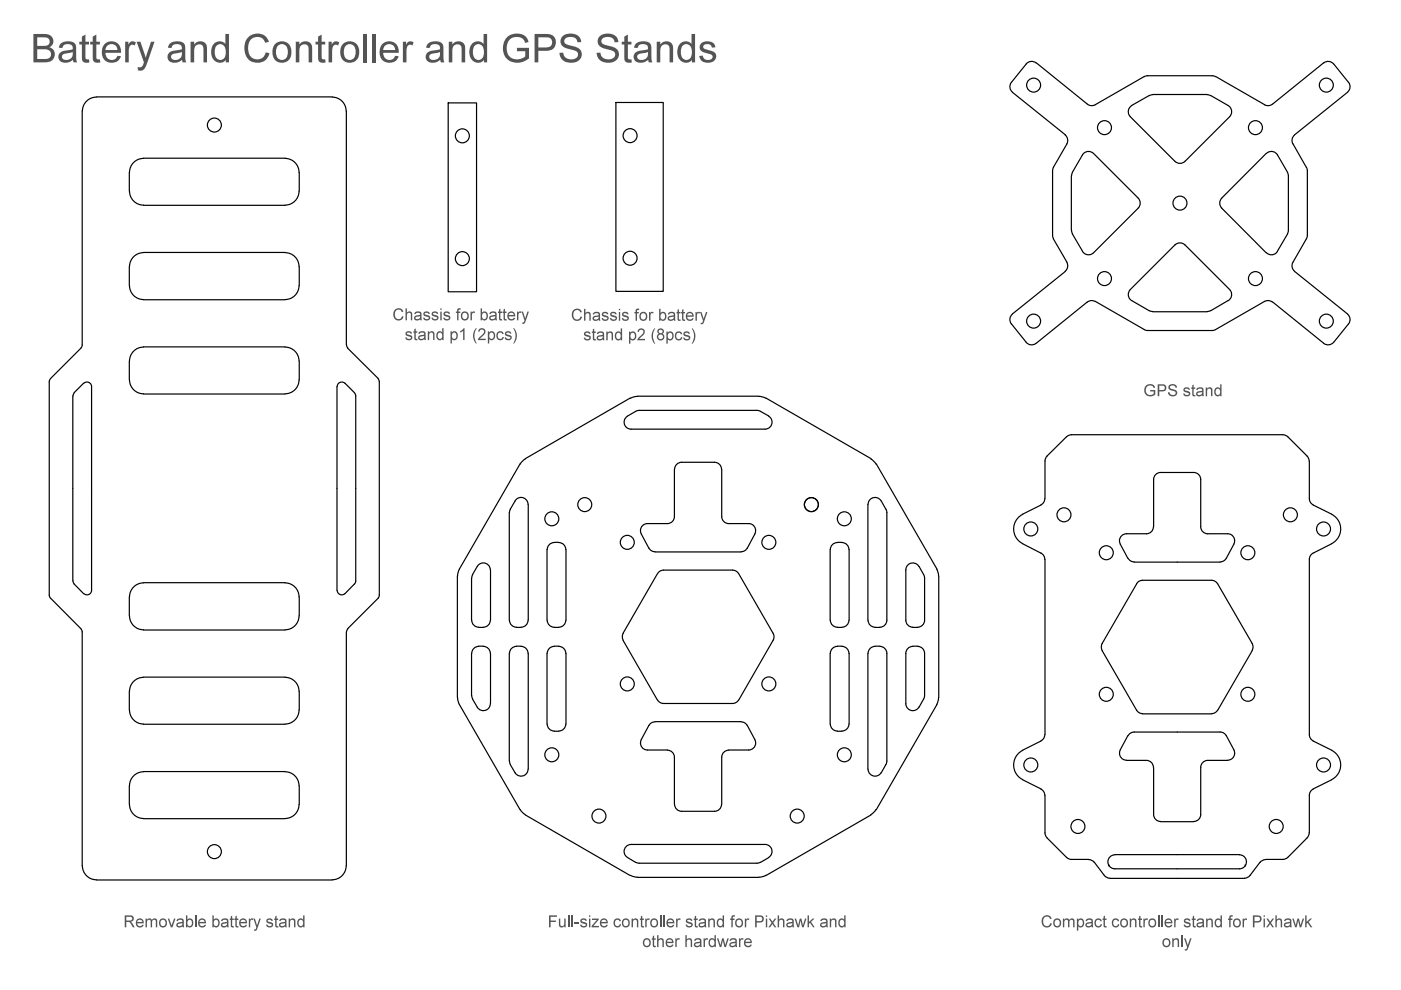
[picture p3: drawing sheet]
<svg xmlns="http://www.w3.org/2000/svg" width="297mm" height="210mm" viewBox="0 0 297 210" stroke-linecap="round" stroke-linejoin="round" font-family="sans-serif">
<g fill="none" stroke="#000" stroke-width=".25">
<path d="M219.7 13.3a1.48 1.48 0 0 0-2.1 .3l-3.2 3.9a1.47 1.47 0 0 0 .3 2l11.2 9.1M219.7 13.3l10.8 8.8M242.6 16.3l.7-.2h13.7l.7 .2M242.6 16.2l-10.4 6a1.48 1.48 0 0 1-1.7-.1M257.8 16.2l10.3 6M280.7 13.3l-10.9 8.8M280.7 13.3a1.48 1.48 0 0 1 2 .3M282.8 13.6l3.1 3.9a1.48 1.48 0 0 1-.2 2l-11.2 9.1M17.4 23.6v49.5l-.3 .7-6.4 6.4M17.5 23.6a2.96 2.96 0 0 1 2.9-3l50-.1a3 3 0 0 1 3 3.1v49.5M27.4 36.5v4M30.4 33.6a2.96 2.96 0 0 0-2.9 2.9"/>
<path d="M30.4 33.5h30M60.4 33.6a2.96 2.96 0 0 1 3 2.9M63.4 36.5v4M95 21.8h6v40.1h-6zM130.6 21.7h10v40.1h-10zM223.4 35.5l-.2 .7v13.9l3 5.5M225.8 28.6a1.48 1.48 0 0 1 .4 1.9M226.2 30.5l-2.9 5M227.1 37.3v11.5M227.4 36.6l-.2 .7M229.5 32.8l.1-.1a1.48 1.48 0 0 1 2.2-.2l9.5 9.5a1.51 1.51 0 0 1 0 2.1l-9.6 9.6a1.48 1.48 0 0 1-2.2-.4l-2.1-3.7M229.5 32.8l-2.1 3.7"/>
<path d="M239.6 24.7l9.5 9.5M240 22.4a1.48 1.48 0 0 0-.4 2.3M243.7 20.2l-3.8 2.2M244.4 20h11.5M244.4 20.1l-.7 .2M249.1 34.2a1.48 1.48 0 0 0 2.1 0M255.9 20.1l.8 .2M256.7 20.2l3.7 2.2M260.4 22.4l.2 .1a1.48 1.48 0 0 1 .1 2.2M260.7 24.7l-9.5 9.5M268.5 32.5l-9.5 9.5a1.48 1.48 0 0 0 0 2.1l9.5 9.5M268.5 32.5l.2-.1a1.48 1.48 0 0 1 2.1 .4"/>
<path d="M269.8 22.1a1.48 1.48 0 0 1-1.7 .1M270.8 32.8l2.3 4.3 .1 11.7-.2 .8M274.1 30.5l2.9 5M274.5 28.6a1.48 1.48 0 0 0-.4 1.9M277 35.5l.2 .7v13.7l-.2 .7M27.4 56.5v4.1M30.4 53.6a2.96 2.96 0 0 0-2.9 2.9M30.4 53.5h30M60.4 53.6a2.96 2.96 0 0 1 3 2.9M63.4 40.5a2.96 2.96 0 0 1-3 3h-30a3 3 0 0 1-2.9-3M63.4 56.5v4.1M225.9 57.5l-11.2 9.1a1.48 1.48 0 0 0-.3 2.1l3.2 3.9a1.47 1.47 0 0 0 2.1 .2"/>
<path d="M226.2 55.6a1.48 1.48 0 0 1-.4 1.9M227.2 48.8l.2 .8M249.1 51.9l-9.5 9.5M249.1 51.9a1.48 1.48 0 0 1 2.1 0M251.2 51.9l9.5 9.5M273 49.6l-2.3 3.9a1.48 1.48 0 0 1-2.2 .1M274.5 57.5l11.2 9.1a1.48 1.48 0 0 1 .2 2.1l-3.1 3.9M277 50.6l-2.9 5a1.48 1.48 0 0 0 .4 1.9M27.4 76.6v3.9M27.5 60.6a2.96 2.96 0 0 0 2.9 2.9M30.4 63.6h30M63.4 76.6a3 3 0 0 0-3-3.1l-30 .1a2.96 2.96 0 0 0-2.9 3"/>
<path d="M63.4 60.6a2.96 2.96 0 0 1-3 2.9M63.4 76.6v3.9M73.5 73.1l.3 .7M73.7 73.8l6.4 6.5 .3 .7v45.2l-.3 .7-6.4 6.4M232.2 63.9a1.48 1.48 0 0 0-1.7 .2l-10.8 8.7M232.2 63.9l10.9 6.2h13.9l.7-.2M239.6 61.4a1.48 1.48 0 0 0 .4 2.3M239.9 63.7l3.8 2.2M243.7 65.9l.7 .2M244.4 66.1h11.5M256.7 65.9l-.8 .2M260.4 63.7l-3.7 2.2"/>
<path d="M260.7 61.4l.1 .2a1.48 1.48 0 0 1-.4 2.1M268.1 63.9a1.48 1.48 0 0 1 1.7 .2l10.9 8.7a1.47 1.47 0 0 0 2-.2M268.1 63.9l-10.3 6M10.7 80.3l-.3 .7v45.2l.3 .7M15.4 84v39.2M15.8 83.3l-.3 .7M17.7 81.3l-2 1.9M17.8 81.3a.97 .97 0 0 1 1-.2 .97 .97 0 0 1 .6 .9v43.2a.97 .97 0 0 1-.6 .9 .97 .97 0 0 1-1-.3M27.5 80.5a2.96 2.96 0 0 0 2.9 3M30.4 83.5h30M63.4 80.5a2.96 2.96 0 0 1-3 3M71.4 82v43.2"/>
<path d="M73.1 81.3l2 1.9M73.1 81.3a.97 .97 0 0 0-1-.2 .97 .97 0 0 0-.6 .9M75.1 83.3l.3 .7v39.2l-.3 .7M110.3 98.4l-12.9 22.3M111.4 97.3l-1.1 1.1M133.1 88.2a1.48 1.48 0 0 0-.7 1.7 1.48 1.48 0 0 0 1.4 1.1h28.4a1.48 1.48 0 0 0 1.4-1.1 1.48 1.48 0 0 0-.7-1.7M133.6 84.4l-22.2 12.9M134.8 87.2l-1.7 1M134.8 87.2l.7-.2h25l.7 .2M135.2 84l-1.5 .4M135.2 84h25.7M153 99.5a1.48 1.48 0 0 0-1.5-1.5h-7a1.57 1.57 0 0 0-1.5 1.5v10a1.48 1.48 0 0 1-1.5 1.5h-4.2a1.48 1.48 0 0 0-1.3 2.2l1.6 3"/>
<path d="M153 99.5v10a1.48 1.48 0 0 0 1.5 1.5h4.2a1.48 1.48 0 0 1 1.3 2.2M160.9 84l1.5 .4M161.2 87.2l1.8 1M162.4 84.4l22.3 12.9M184.6 97.3l1.1 1.1M185.8 98.4l12.9 22.3M222 96.7l4.1-4.1 .5-.3 .6-.1h44.8l.5 .1 .5 .3 4.1 4.1M222 96.7l-.3 .5-.1 .6v7.9M277.1 96.7l.5 1.1v7.9a1.48 1.48 0 0 0 .8 1.3l3.9 2a3.5 3.5 0 0 1 0 6.3l-3.9 2M108 108.7v22.8M108.2 107.9l-.2 .8M112 106.9a1.48 1.48 0 0 0-1.1-1.4 1.48 1.48 0 0 0-1.7 .7l-1 1.8"/>
<path d="M112 106.9v24.6M116 116.5v15M117.5 115a1.48 1.48 0 0 0-1.5 1.5M117.5 115h1M118.5 115a1.48 1.48 0 0 1 1.5 1.5M120 116.5v15M137.6 116.2a1.48 1.48 0 0 0 1.3 .8M138.9 117h18.2M158.4 116.2a1.48 1.48 0 0 1-1.3 .8M160 113.2l-1.6 3M177.5 115a1.48 1.48 0 0 0-1.4 1.5l-.1 15a1.57 1.57 0 0 0 1.5 1.5M177.5 115h1"/>
<path d="M178.5 115a1.55 1.55 0 0 1 1.5 1.5v15a1.48 1.48 0 0 1-1.5 1.5M187.8 108l-1-1.8a1.51 1.51 0 0 0-1.7-.7 1.51 1.51 0 0 0-1.1 1.4l.1 24.6a1.48 1.48 0 0 0 1.4 1.5M187.8 107.9l.2 .8v22.8a1.48 1.48 0 0 1-1.5 1.5M220.7 117.3a1.48 1.48 0 0 1 .8 1.3M221.5 105.7a1.48 1.48 0 0 1-.8 1.3l-3.9 2a3.5 3.5 0 0 0-1.9 3.1 3.5 3.5 0 0 0 1.9 3.2l3.9 2M221.6 118.6v37.2M237.5 115.4l1.6 3M239.2 118.4a1.48 1.48 0 0 0 1.3 .7M240.5 119.2h18.2M261.6 115.4a1.48 1.48 0 0 0-1.3-2.2h-4.2a1.48 1.48 0 0 1-1.5-1.5v-10a1.48 1.48 0 0 0-1.5-1.5h-7a1.48 1.48 0 0 0-1.5 1.5v10a1.57 1.57 0 0 1-1.5 1.5h-4.3a1.48 1.48 0 0 0-1.3 2.2M261.6 115.4l-1.6 3a1.48 1.48 0 0 1-1.3 .7M278.4 117.3a1.48 1.48 0 0 0-.8 1.3v37.2a1.6 1.6 0 0 0 .8 1.3l3.9 2a3.5 3.5 0 0 1 2 3.1 3.5 3.5 0 0 1-2 3.1l-3.9 2a1.48 1.48 0 0 0-.8 1.3v8l-.1 .6-.4 .4"/>
<path d="M10.7 126.8l6.4 6.5M15.5 123.2l.3 .7M15.7 123.8l2 2.1M17.1 133.3l.3 .7v49.6M27.4 126.5v4.1M27.5 130.6a2.96 2.96 0 0 0 2.9 2.9M30.4 123.6a2.96 2.96 0 0 0-2.9 2.9M30.4 133.6h30M30.4 123.5h30M60.4 123.6a2.96 2.96 0 0 1 3 2.9M63.4 130.6a2.96 2.96 0 0 1-3 2.9M63.4 126.5v4.1"/>
<path d="M71.5 125.2a.97 .97 0 0 0 .6 .9 .97 .97 0 0 0 1-.3M73.4 134v49.6a2.96 2.96 0 0 1-3 2.9M73.8 133.3l-.3 .7M75.1 123.8l-2 2.1M97 122.1v25.8M97.4 120.7l-.4 1.4M100 122.6v8.9M100 138.5v9M100 131.5a1.48 1.48 0 0 0 1.5 1.5M100.2 121.8l-.2 .8M101.2 120.1a1.48 1.48 0 0 1 1.7-.7 1.48 1.48 0 0 1 1.1 1.4M101.2 120.1l-1 1.7"/>
<path d="M101.5 137a1.48 1.48 0 0 0-1.5 1.5M101.5 137h1M101.5 133h1M102.5 137a1.48 1.48 0 0 1 1.5 1.5M104 131.5a1.48 1.48 0 0 1-1.5 1.5M104 120.8v10.7M104 138.5v10.7M108 138.5v22.8M108 131.5a1.48 1.48 0 0 0 1.5 1.5M109.5 137a1.48 1.48 0 0 0-1.5 1.5M109.5 137h1M109.5 133h1"/>
<path d="M110.5 137a1.48 1.48 0 0 1 1.5 1.5M112 131.5a1.48 1.48 0 0 1-1.5 1.5M112 138.5v24.6M116 138.5v15M116 131.5a1.48 1.48 0 0 0 1.5 1.5M117.5 137a1.48 1.48 0 0 0-1.5 1.5M117.5 137h1M117.5 133h1M118.5 137a1.48 1.48 0 0 1 1.5 1.5M120 131.5a1.48 1.48 0 0 1-1.5 1.5M120 138.5v15M132.1 135.8l7.3 12.6a1.48 1.48 0 0 0 1.3 .8h14.6a1.48 1.48 0 0 0 1.3-.8"/>
<path d="M132.1 134.3a1.48 1.48 0 0 0 0 1.5M139.4 121.6l-7.3 12.7M139.4 121.6a1.48 1.48 0 0 1 1.3-.7h14.6a1.48 1.48 0 0 1 1.3 .7M156.6 121.6l7.3 12.7a1.48 1.48 0 0 1 0 1.5M163.9 135.8l-7.3 12.6M177.5 137a1.57 1.57 0 0 0-1.5 1.5l.1 15a1.48 1.48 0 0 0 1.4 1.5M177.5 137h1M177.5 133h1M178.5 137a1.55 1.55 0 0 1 1.5 1.5v15a1.48 1.48 0 0 1-1.5 1.5M185.5 137a1.57 1.57 0 0 0-1.5 1.5l.1 24.6a1.48 1.48 0 0 0 1 1.4 1.48 1.48 0 0 0 1.7-.7l1-1.7M185.5 137h1M185.5 133h1"/>
<path d="M186.5 137a1.48 1.48 0 0 1 1.5 1.5v22.8l-.2 .8M193.5 137a1.48 1.48 0 0 0-1.4 1.5v10.7a1.48 1.48 0 0 0 1.1 1.4 1.48 1.48 0 0 0 1.6-.7M193.5 137h1M193.5 133h1M194.5 137a1.48 1.48 0 0 1 1.5 1.5v9l-.2 .7M194.8 120.1a1.48 1.48 0 0 0-1.6-.7 1.48 1.48 0 0 0-1.1 1.4v10.7a1.48 1.48 0 0 0 1.4 1.5M194.8 120.1l1 1.7M195.8 121.8l.2 .8v8.9a1.48 1.48 0 0 1-1.5 1.5M198.6 120.7l.4 1.4M199 122.1v25.8M233.7 137.9l7.3 12.7M233.7 136.4a1.48 1.48 0 0 0 0 1.5"/>
<path d="M241 123.8a1.48 1.48 0 0 1 1.3-.8h14.6a1.48 1.48 0 0 1 1.2 .8M241 123.8l-7.3 12.7M258.2 123.8l7.3 12.7M265.5 136.4a1.48 1.48 0 0 1 0 1.5M265.5 137.9l-7.3 12.7M27.4 146.6v4M27.5 150.6a2.96 2.96 0 0 0 2.9 2.9M27.5 146.6a3 3 0 0 1 2.9-3h30a2.96 2.96 0 0 1 3 3M30.4 153.6h30M63.4 150.6a2.96 2.96 0 0 1-3 2.9M63.4 146.6v4M97 147.9l.4 1.5"/>
<path d="M97.4 149.4l12.9 22.3M100 147.5l.2 .7M100.2 148.2l1 1.7a1.48 1.48 0 0 0 1.7 .7 1.48 1.48 0 0 0 1.1-1.4M116 153.5a1.48 1.48 0 0 0 1.5 1.5M117.5 155h1M120 153.5a1.48 1.48 0 0 1-1.5 1.5M137.6 153.8l-1.6 3a1.48 1.48 0 0 0 1.3 2.2h4.2M137.6 153.8a1.65 1.65 0 0 1 1.3-.8h18.2a1.65 1.65 0 0 1 1.3 .8l1.6 3M141.5 159.1a1.48 1.48 0 0 1 1.5 1.4v10a1.48 1.48 0 0 0 1.5 1.5h7a1.48 1.48 0 0 0 1.5-1.5M154.5 159.1a1.48 1.48 0 0 0-1.5 1.4v10M160 156.8a1.48 1.48 0 0 1-1.3 2.2h-4.2M177.5 155h1"/>
<path d="M195.8 148.2l-1 1.8M198.7 149.4l-12.9 22.3M199 147.9l-.4 1.5M221.5 155.8a1.6 1.6 0 0 1-.8 1.3l-3.9 2a3.5 3.5 0 0 0 0 6.2l3.9 2a1.48 1.48 0 0 1 .8 1.3M237.5 159a1.48 1.48 0 0 0 1.3 2.2M239.1 156l-1.6 3M239.2 156a1.48 1.48 0 0 1 1.3-.8h18.2a1.48 1.48 0 0 1 1.3 .8l1.6 3M241 150.6a1.48 1.48 0 0 0 1.3 .7M242.3 151.4h14.6M258.1 150.6a1.48 1.48 0 0 1-1.2 .7M261.6 159a1.48 1.48 0 0 1-1.3 2.2M27.4 166.6v4"/>
<path d="M27.5 170.6a2.96 2.96 0 0 0 2.9 2.9M30.4 163.6a2.96 2.96 0 0 0-2.9 3M30.4 173.6h30M30.4 163.6h30M60.4 163.6a2.96 2.96 0 0 1 3 3M63.4 170.6a2.96 2.96 0 0 1-3 2.9M63.4 166.6v4M108 161.3l.2 .8M108.2 162.1l1 1.7a1.48 1.48 0 0 0 1.7 .7 1.48 1.48 0 0 0 1.1-1.4M110.3 171.6l1.1 1.1M111.4 172.8l22.2 12.8M184.7 172.8l-22.3 12.8"/>
<path d="M185.7 171.6l-1.1 1.1M221.6 168.6v8l.2 .8 4.3 4.4 .5 .3 4.2 .1M238.8 161.2h4.3a1.55 1.55 0 0 1 1.5 1.5v10a1.48 1.48 0 0 0 1.5 1.5M246.1 174.2h7M260.3 161.2h-4.2a1.48 1.48 0 0 0-1.5 1.5v10a1.48 1.48 0 0 1-1.5 1.5M277.1 177.6l-4.6 4.5-4.2 .1M17.5 183.6a2.96 2.96 0 0 0 2.9 2.9M20.4 186.6h50M133.1 181.8l1.7 1.1M133.7 185.6l1.5 .4M134.8 182.8l.7 .2h25l.7-.2M135.2 186h25.7"/>
<path d="M162.4 185.6l-1.5 .4M162.9 181.8a1.48 1.48 0 0 0 .7-1.7 1.48 1.48 0 0 0-1.4-1.1h-28.4a1.48 1.48 0 0 0-1.4 1.1 1.48 1.48 0 0 0 .7 1.7M163 181.8l-1.8 1.1M230.8 182.3l.7 .1 .5 .5M232 182.8l2.4 3.1 .9 .3M235.1 183.6h.1M235.1 183.5a1.48 1.48 0 0 1 1.3-2.3h26.4a1.53 1.53 0 0 1 1.2 2.3M235.1 183.5a1.48 1.48 0 0 0 1.3 .7h26.4a1.48 1.48 0 0 0 1.2-.7M235.3 186.2h28.5M264 183.6h.1M267.2 182.8l-2.4 3.1-1 .3M268.3 182.3l-.6 .1-.5 .5"/>
<circle cx="219.1" cy="18" r="1.48"/>
<circle cx="281.2" cy="18" r="1.48"/>
<circle cx="45.5" cy="26.5" r="1.48"/>
<circle cx="98" cy="28.8" r="1.48"/>
<circle cx="133.6" cy="28.8" r="1.48"/>
<circle cx="234.2" cy="27.1" r="1.48"/>
<circle cx="266.2" cy="27.1" r="1.48"/>
<circle cx="98" cy="54.8" r="1.48"/>
<circle cx="133.6" cy="54.8" r="1.48"/>
<circle cx="234.2" cy="59.1" r="1.48"/>
<circle cx="250.2" cy="43.1" r="1.48"/>
<circle cx="266.2" cy="59.1" r="1.48"/>
<circle cx="219.1" cy="68.1" r="1.48"/>
<circle cx="281.2" cy="68.1" r="1.48"/>
<circle cx="117" cy="110" r="1.48"/>
<circle cx="124" cy="107" r="1.48"/>
<circle cx="133" cy="115" r="1.48"/>
<circle cx="163" cy="115" r="1.48"/>
<circle cx="172" cy="107" r="1.48"/>
<circle cx="179" cy="110" r="1.48"/>
<circle cx="218.6" cy="112.2" r="1.48"/>
<circle cx="225.6" cy="109.1" r="1.48"/>
<circle cx="234.6" cy="117.2" r="1.48"/>
<circle cx="264.6" cy="117.2" r="1.48"/>
<circle cx="273.6" cy="109.1" r="1.48"/>
<circle cx="280.6" cy="112.2" r="1.48"/>
<circle cx="133" cy="145" r="1.48"/>
<circle cx="163" cy="145" r="1.48"/>
<circle cx="234.6" cy="147.2" r="1.48"/>
<circle cx="264.6" cy="147.2" r="1.48"/>
<circle cx="117" cy="160" r="1.48"/>
<circle cx="127" cy="173" r="1.48"/>
<circle cx="169" cy="173" r="1.48"/>
<circle cx="179" cy="160" r="1.48"/>
<circle cx="218.6" cy="162.2" r="1.48"/>
<circle cx="228.5" cy="175.2" r="1.48"/>
<circle cx="270.6" cy="175.2" r="1.48"/>
<circle cx="280.6" cy="162.2" r="1.48"/>
<circle cx="45.5" cy="180.6" r="1.48"/>
</g>
<g fill="#545454">
<path d="M17.4 7.8l.7-.5v1.5h.8v.6h-.8v2.6a.52 .52 0 0 0 .2 .5 .52 .52 0 0 0 .6 .1l.1 .6a1.1 1.1 0 0 1-1.3-.1 1.1 1.1 0 0 1-.3-1.1v-2.6h-.6v-.6h.6z"/>
<path d="M19.7 7.8l.7-.5v1.5h.8v.6h-.8v2.6a.52 .52 0 0 0 .2 .5 .52 .52 0 0 0 .6 .1l.1 .6a1.1 1.1 0 0 1-1.3-.1 1.1 1.1 0 0 1-.3-1.1v-2.6h-.6v-.6h.6z"/>
<path d="M26.5 8.8h.7v.7a.99 .99 0 0 1 1.6-.5l-.2 .7a.82 .82 0 0 0-1 0 .82 .82 0 0 0-.3 .9v2.6h-.8z"/>
<path d="M29 8.8h.8l1.1 3.5 1.1-3.5h.8l-1.6 4.5a1.77 1.77 0 0 1-1.6 1.7l-.3-.1-.1-.7a.98 .98 0 0 0 1.3-1z"/>
<path d="M40.4 8.8h.8v.7a1.48 1.48 0 0 1 1.8-.7 1.48 1.48 0 0 1 .9 1.7v2.7h-.8v-2.6a.99 .99 0 0 0-.9-1.3 .99 .99 0 0 0-1 1.1v2.8h-.8z"/>
<path d="M52.6 7.9a2.62 2.62 0 0 1 4.4 1l-.8 .2a1.89 1.89 0 0 0-2.3-1.2 1.89 1.89 0 0 0-1.3 2.3 1.93 1.93 0 0 0 1.2 2.3 1.93 1.93 0 0 0 2.4-1.1l.1-.3 .8 .2a2.72 2.72 0 0 1-3.2 1.9 2.72 2.72 0 0 1-2.1-3l.2-1.3z"/>
<path d="M62.7 8.8h.8v.7a1.48 1.48 0 0 1 1.8-.7 1.48 1.48 0 0 1 .9 1.7v2.7h-.8v-2.6a.99 .99 0 0 0-.9-1.3 .99 .99 0 0 0-1 1.1v2.8h-.8z"/>
<path d="M67.4 7.8l.8-.5v1.5h.8v.6h-.8v2.6a.52 .52 0 0 0 .2 .5 .52 .52 0 0 0 .6 .1v.6a1.1 1.1 0 0 1-1.2-.1 1.1 1.1 0 0 1-.4-1.1v-2.6h-.5v-.6h.5z"/>
<path d="M69.7 8.8h.6v.7a.99 .99 0 0 1 1.6-.5l-.2 .7a.82 .82 0 0 0-1 0 .82 .82 0 0 0-.3 .9v2.6h-.7z"/>
<path d="M77.1 7.2h.7v6h-.7z"/>
<path d="M78.9 7.2h.8v6h-.8z"/>
<path d="M85.4 8.8h.7v.7a.99 .99 0 0 1 1.6-.5l-.3 .7a.82 .82 0 0 0-.9 0 .82 .82 0 0 0-.3 .9v2.6h-.8z"/>
<path d="M95.1 8.8h.8v.7a1.48 1.48 0 0 1 1.8-.7 1.48 1.48 0 0 1 .9 1.7v2.7h-.7v-2.6a.99 .99 0 0 0-.9-1.3 .99 .99 0 0 0-1.1 1.1v2.8h-.8z"/>
<path d="M107.4 7.9a2.72 2.72 0 0 1 4.7 1l-.8 .2a1.99 1.99 0 0 0-1.9-1.3 1.99 1.99 0 0 0-1.8 1.5 2.31 2.31 0 0 0 2 3.3l1-.2 .8-.4v-1.1h-1.8v-.8h2.6v2.3a3.4 3.4 0 0 1-5.2-.6 3.6 3.6 0 0 1 .4-3.9z"/>
<path d="M119.3 7.7a2.52 2.52 0 0 1 3.8 .7l.1 .5-.8 .1a1.54 1.54 0 0 0-1.2-1.2 1.54 1.54 0 0 0-1.5 .7l-.1 .4 .3 .4 .7 .3a3.4 3.4 0 0 1 2.6 1.3 1.96 1.96 0 0 1-2.4 2.4 2.1 2.1 0 0 1-2.2-2.1h.8a1.68 1.68 0 0 0 1.4 1.4 1.68 1.68 0 0 0 1.7-.9 1.13 1.13 0 0 0-1.3-1.2 2.35 2.35 0 0 1-2.4-1.7l.1-.6z"/>
<path d="M127.2 7.7a2.52 2.52 0 0 1 3.8 .7l.1 .5-.8 .1a1.54 1.54 0 0 0-1.2-1.2 1.54 1.54 0 0 0-1.6 .7v.4l.2 .4 .8 .3a3.4 3.4 0 0 1 2.6 1.3 1.96 1.96 0 0 1-2.5 2.4 2.1 2.1 0 0 1-2.1-2.1h.8a1.68 1.68 0 0 0 1.3 1.4 1.68 1.68 0 0 0 1.8-.9 1.13 1.13 0 0 0-1.3-1.2 2.35 2.35 0 0 1-2.4-1.7l.1-.6z"/>
<path d="M132.4 7.8l.7-.5v1.5h.8v.6h-.8v2.6a.52 .52 0 0 0 .2 .5 .52 .52 0 0 0 .6 .1l.1 .6a1.1 1.1 0 0 1-1.3-.1 1.1 1.1 0 0 1-.3-1.1v-2.6h-.6v-.6h.6z"/>
<path d="M139.2 8.8h.8v.7a1.48 1.48 0 0 1 1.8-.7 1.48 1.48 0 0 1 .9 1.7v2.7h-.7v-2.6a.99 .99 0 0 0-.9-1.3 .99 .99 0 0 0-1.1 1.1v2.8h-.8z"/>
<path d="M148.7 9.2a2.07 2.07 0 0 1 2.8 .3l.2 .5-.8 .1a.98 .98 0 0 0-.8-.7 .98 .98 0 0 0-1 .5 1.33 1.33 0 0 0 1.3 .8 1.27 1.27 0 0 1 1.3 .7 1.27 1.27 0 0 1-.2 1.4 1.97 1.97 0 0 1-3.3-.9l.8-.1a1.09 1.09 0 0 0 1 .9 1.09 1.09 0 0 0 1.1-.7l-.1-.3-.5-.2a2.77 2.77 0 0 1-2.1-1.1l-.1-.6z"/>
<path d="M221.2 194.3a1.06 1.06 0 0 1 1.8 .5l-.4 .1a.8 .8 0 0 0-1-.5 .8 .8 0 0 0-.4 1.1 .75 .75 0 0 0 .6 .8 .75 .75 0 0 0 .9-.6l.3 .1a1.14 1.14 0 0 1-1.5 .8 1.14 1.14 0 0 1-.6-1.5z"/>
<path d="M225.4 194.8h.2v.2a.57 .57 0 0 1 .6-.3 .57 .57 0 0 1 .5 .4 .59 .59 0 0 1 .7-.4 .59 .59 0 0 1 .4 .6v1.3h-.3v-1.1a.41 .41 0 0 0-.4-.5 .41 .41 0 0 0-.4 .5v1.1h-.3v-1.2a.43 .43 0 0 0-.5-.4 .43 .43 0 0 0-.3 .7v.9h-.2z"/>
<path d="M232.3 194.9a.77 .77 0 0 1 1.3 .4h-.3a.55 .55 0 0 0-.8-.2 .55 .55 0 0 0-.1 .8 .5 .5 0 0 0 .4 .5 .5 .5 0 0 0 .5-.5l.3 .1a.85 .85 0 0 1-1.1 .6 .85 .85 0 0 1-.4-1.3z"/>
<path d="M234 194.3l.3-.2v.7h.3v.3h-.3v1v.2l.3 .1v.2a.46 .46 0 0 1-.5 0 .46 .46 0 0 1-.1-.5v-1h-.2v-.3h.2z"/>
<path d="M236 194.9a.77 .77 0 0 1 1.3 .4h-.3a.55 .55 0 0 0-.8-.2 .55 .55 0 0 0-.2 .8 .5 .5 0 0 0 .5 .5 .5 .5 0 0 0 .5-.5l.3 .1a.85 .85 0 0 1-1.1 .6 .85 .85 0 0 1-.4-1.3z"/>
<path d="M239.5 194.8h.3v.2a.61 .61 0 0 1 .8-.3 .61 .61 0 0 1 .4 .8v1.1h-.3v-1.1a.44 .44 0 0 0-.5-.5 .44 .44 0 0 0-.4 .6v1h-.3z"/>
<path d="M241.5 194.3l.3-.2v.7h.3v.3h-.3v1l.1 .2 .2 .1 .1 .2a.46 .46 0 0 1-.5 0 .46 .46 0 0 1-.2-.5v-1h-.2v-.3h.2z"/>
<path d="M242.4 194.8h.3v.2l.2-.2 .3-.1 .2 .1-.1 .3a.4 .4 0 0 0-.5 0 .4 .4 0 0 0-.1 .5v1h-.3z"/>
<path d="M7.1 7.2h2.2a1.53 1.53 0 0 1 1.9 .9 1.53 1.53 0 0 1-.7 1.9 1.64 1.64 0 0 1 1.1 1.9 1.64 1.64 0 0 1-1.9 1.3h-2.6zM7.9 7.9v1.8h1.3a.95 .95 0 0 0 1.3-.7 .95 .95 0 0 0-1-1.1zM7.9 10.4v2.1h1.5a1.06 1.06 0 0 0 1.4-.9 1.06 1.06 0 0 0-1.2-1.1z"/>
<path d="M13 9.2a2.26 2.26 0 0 1 3.1 .3l.1 3 .2 .7h-.8l-.1-.5a1.97 1.97 0 0 1-3-.1 1.44 1.44 0 0 1 1.6-1.9l.8-.1a.56 .56 0 0 0 .6-.5 .56 .56 0 0 0-.5-.6 1.19 1.19 0 0 0-1.8 .7l-.7-.1zM13.4 11.6a.75 .75 0 0 0-.1 .9 .75 .75 0 0 0 1 .2 1.32 1.32 0 0 0 1.1-1.7z"/>
<path d="M22.2 9.4a2.05 2.05 0 0 1 2.4-.4 2.05 2.05 0 0 1 1.1 2.2h-3.4a1.32 1.32 0 0 0 1 1.5 1.32 1.32 0 0 0 1.6-.9l.7 .1a2.14 2.14 0 0 1-2.8 1.2 2.14 2.14 0 0 1-1.1-2.8zM22.7 9.7l-.4 .9h2.6a1.27 1.27 0 0 0-.8-1.2 1.27 1.27 0 0 0-1.4 .3z"/>
<path d="M36.1 9.2a2.26 2.26 0 0 1 3.1 .3l.1 3 .2 .7h-.8l-.1-.5a1.97 1.97 0 0 1-3-.1 1.44 1.44 0 0 1 1.6-1.9l.8-.1a.56 .56 0 0 0 .6-.5 .56 .56 0 0 0-.5-.6 1.19 1.19 0 0 0-1.8 .7l-.7-.1zM36.5 11.6a.75 .75 0 0 0 0 .9 .75 .75 0 0 0 .9 .2 1.32 1.32 0 0 0 1.2-1.7z"/>
<path d="M45.4 9.2a1.63 1.63 0 0 1 2.4 .1v-2.1h.7v6h-.6v-.5a1.82 1.82 0 0 1-2.2 .3 1.82 1.82 0 0 1-.9-2l.2-1.1zM45.9 9.8a2.09 2.09 0 0 0 .5 2.9 1.28 1.28 0 0 0 1.5-1.6 1.28 1.28 0 0 0-.4-1.4 1.28 1.28 0 0 0-1.4-.2z"/>
<path d="M58.4 9.2a2.07 2.07 0 0 1 2.5-.1 2.07 2.07 0 0 1 .9 2.3 2.01 2.01 0 0 1-2.2 1.9 2.01 2.01 0 0 1-1.8-2.3l.1-.8zM58.9 9.8a1.81 1.81 0 0 0 .9 2.9 1.51 1.51 0 0 0 1.2-2.1 1.22 1.22 0 0 0-.8-1.2 1.22 1.22 0 0 0-1.3 .4z"/>
<path d="M72.8 9.2a2.07 2.07 0 0 1 2.5-.1 2.07 2.07 0 0 1 .8 2.3 2.01 2.01 0 0 1-2.1 1.9 2.01 2.01 0 0 1-1.9-2.3l.1-.8zM73.3 9.8a1.81 1.81 0 0 0 .9 2.9 1.51 1.51 0 0 0 1.2-2.1 1.22 1.22 0 0 0-.8-1.2 1.22 1.22 0 0 0-1.3 .4z"/>
<path d="M81.1 9.4a2.05 2.05 0 0 1 2.4-.4 2.05 2.05 0 0 1 1 2.2h-3.3a1.32 1.32 0 0 0 1 1.5 1.32 1.32 0 0 0 1.6-.9l.7 .1a2.14 2.14 0 0 1-2.8 1.2 2.14 2.14 0 0 1-1.1-2.8zM81.6 9.7l-.4 .9h2.6a1.27 1.27 0 0 0-.8-1.2 1.27 1.27 0 0 0-1.4 .3z"/>
<path d="M90.8 9.2a2.26 2.26 0 0 1 3.1 .3l.1 3 .2 .7h-.7l-.2-.5a1.97 1.97 0 0 1-3-.1 1.44 1.44 0 0 1 1.7-1.9l.8-.1a.56 .56 0 0 0 .5-.5 .56 .56 0 0 0-.4-.6 1.19 1.19 0 0 0-1.8 .7l-.8-.1zM91.2 11.6a.75 .75 0 0 0 0 .9 .75 .75 0 0 0 1 .2 1.32 1.32 0 0 0 1.1-1.7z"/>
<path d="M100.2 9.2a1.63 1.63 0 0 1 2.3 .1v-2.1h.8v6h-.7v-.5a1.82 1.82 0 0 1-2.2 .3 1.82 1.82 0 0 1-.9-2l.2-1.1zM100.6 9.8a2.09 2.09 0 0 0 .5 2.9 1.28 1.28 0 0 0 1.5-1.6 1.28 1.28 0 0 0-.4-1.4 1.28 1.28 0 0 0-1.4-.2z"/>
<path d="M113.3 7.2h2.3a1.84 1.84 0 0 1 2.3 1.7 1.84 1.84 0 0 1-2.3 1.9h-1.5v2.4h-.8zM114.1 7.9v2.2h1.6a1.12 1.12 0 0 0 1.4-1.1 1.12 1.12 0 0 0-1.5-1.1z"/>
<path d="M134.9 9.2a2.26 2.26 0 0 1 3.1 .3l.1 3 .2 .7h-.7l-.2-.5a1.97 1.97 0 0 1-3-.1 1.44 1.44 0 0 1 1.7-1.9l.7-.1a.56 .56 0 0 0 .6-.5 .56 .56 0 0 0-.4-.6 1.19 1.19 0 0 0-1.8 .7l-.8-.1zM135.3 11.6a.75 .75 0 0 0 0 .9 .75 .75 0 0 0 1 .2 1.32 1.32 0 0 0 1.1-1.7z"/>
<path d="M144.3 9.2a1.63 1.63 0 0 1 2.3 .1v-2.1h.8v6h-.7v-.5a1.82 1.82 0 0 1-2.2 .3 1.82 1.82 0 0 1-.9-2l.2-1.1zM144.7 9.8a2.09 2.09 0 0 0 .5 2.9 1.28 1.28 0 0 0 1.5-1.6 1.28 1.28 0 0 0-.4-1.4 1.28 1.28 0 0 0-1.4-.2z"/>
<path d="M223.6 194.9a.91 .91 0 0 1 1.2 .2 .91 .91 0 0 1-.1 1.3 .91 .91 0 0 1-1.3-.2l-.1-.8zM223.8 195.2a.62 .62 0 0 0-.1 .9 .62 .62 0 0 0 .9 0 .62 .62 0 0 0 0-.9 .62 .62 0 0 0-.8 0z"/>
<path d="M228.3 194.8h.3v.2a.75 .75 0 0 1 1-.1 .75 .75 0 0 1 .3 1 .72 .72 0 0 1-.5 .7 .72 .72 0 0 1-.8-.2v.9h-.3zM228.8 195.2a.61 .61 0 0 0-.2 .8 .61 .61 0 0 0 .8 .2 .61 .61 0 0 0 .2-.8 .61 .61 0 0 0-.8-.2z"/>
<path d="M230.3 195a.83 .83 0 0 1 1.1-.2 .83 .83 0 0 1 .3 1l.1 .8h-.3l-.1-.2a.65 .65 0 0 1-.9 .2 .65 .65 0 0 1-.2-.9l1.1-.3a.49 .49 0 0 0-.4-.4 .49 .49 0 0 0-.5 .3h-.3zM230.5 196h-.1a.52 .52 0 0 0 .7 .3 .52 .52 0 0 0 .3-.6z"/>
<path d="M237.8 194.9a.91 .91 0 0 1 1.2 .2 .91 .91 0 0 1-.1 1.3 .91 .91 0 0 1-1.3-.2l-.1-.8zM237.9 195.2a.62 .62 0 0 0 0 .9 .62 .62 0 0 0 .9 0 .62 .62 0 0 0 0-.9 .62 .62 0 0 0-.9 0z"/>
<path d="M243.7 194.9a.91 .91 0 0 1 1.3 .2 .91 .91 0 0 1-.2 1.3 .91 .91 0 0 1-1.2-.2l-.1-.8zM243.9 195.2a.62 .62 0 0 0-.1 .9 .62 .62 0 0 0 1 0 .62 .62 0 0 0-.1-.9 .62 .62 0 0 0-.8 0z"/>
</g>
<path d="M245.7 194.1v2.5M246.4 194.1v2.5" fill="none" stroke="#545454" stroke-width=".29"/>
<g fill="#545454">
<path d="M248.9 194.8h.3v.2l.2-.2 .3-.1 .2 .1-.1 .3a.4 .4 0 0 0-.5 0 .4 .4 0 0 0-.1 .5v1h-.3z"/>
<path d="M251.1 194.9a.78 .78 0 0 1 1.3 .3l-.3 .1a.36 .36 0 0 0-.4-.4 .36 .36 0 0 0-.3 .5h.1a.69 .69 0 0 1 .7 .2 .69 .69 0 0 1 .2 .8 .81 .81 0 0 1-.8 .3 .81 .81 0 0 1-.6-.6l.2-.1a.41 .41 0 0 0 .5 .4 .41 .41 0 0 0 .4-.5h-.2a.71 .71 0 0 1-.8-.9z"/>
<path d="M252.9 194.3l.3-.2v.7h.3v.3h-.3v1v.2l.3 .1v.2a.46 .46 0 0 1-.5 0 .46 .46 0 0 1-.1-.5v-1h-.2v-.3h.2z"/>
<path d="M255.7 194.8h.3v.2a.61 .61 0 0 1 .8-.3 .61 .61 0 0 1 .3 .8v1.1h-.2v-1.1a.44 .44 0 0 0-.5-.5 .44 .44 0 0 0-.4 .6v1h-.3z"/>
<path d="M260.7 194.2l.7-.1-.1 .3-.4 .1v.3h.4v.3h-.4v1.5h-.3v-1.5h-.2v-.3h.2z"/>
<path d="M263.5 194.8h.2v.2l.2-.2 .4-.1 .1 .1-.1 .3a.4 .4 0 0 0-.5 0 .4 .4 0 0 0 0 .5v1h-.3z"/>
<path d="M268.5 194.8h.3l.5 .6 .5-.6h.3l-.6 .9 .6 .9h-.3l-.5-.7-.5 .7h-.4l.7-.9z"/>
<path d="M270.4 194.1h.3v.9a.62 .62 0 0 1 .7-.2 .62 .62 0 0 1 .4 .6v1.2h-.3v-1.1a.43 .43 0 0 0-.5-.5 .43 .43 0 0 0-.3 .6v1h-.3z"/>
<path d="M274 194.8h.3l.4 1.4 .4-1.4h.3l.3 1.4 .5-1.4h.3l-.6 1.8h-.3l-.4-1.4-.3 1.4h-.3z"/>
<path d="M276.7 194.1h.3v1.4l.8-.7h.4l-.8 .7 .8 1.1h-.3l-.7-.9-.2 .2v.7h-.3z"/>
<path d="M248.5 198.9h.3v.3a.62 .62 0 0 1 .8-.3 .62 .62 0 0 1 .4 .8v1.1h-.3v-1.1a.45 .45 0 0 0-.5-.5 .45 .45 0 0 0-.4 .6v1h-.3z"/>
<path d="M247.1 195a.85 .85 0 0 1 1.1-.2 .85 .85 0 0 1 .4 1h-1.4a.58 .58 0 0 0 .4 .5 .58 .58 0 0 0 .7-.2h.3a.92 .92 0 0 1-1.3 .4 .92 .92 0 0 1-.3-1.3zM247.4 195.1l-.2 .4h1.1l-.4-.5z"/>
<path d="M253.9 195a.83 .83 0 0 1 1-.2 .83 .83 0 0 1 .4 1v.8h-.2l-.1-.2a.65 .65 0 0 1-1 .2 .65 .65 0 0 1-.1-.9l1.1-.3a.49 .49 0 0 0-.5-.4 .49 .49 0 0 0-.5 .3h-.3zM254 196a.52 .52 0 0 0 .6 .3 .52 .52 0 0 0 .4-.6z"/>
<path d="M257.8 194.9l.5-.2 .5 .3v-.9h.3v2.5h-.3v-.3a.79 .79 0 0 1-1.1 .1 .79 .79 0 0 1-.1-1.1zM258 195.2a.62 .62 0 0 0-.2 .8 .62 .62 0 0 0 .8 .2 .62 .62 0 0 0 .2-.8 .62 .62 0 0 0-.8-.2z"/>
<path d="M261.7 194.9a.91 .91 0 0 1 1.3 .2 .91 .91 0 0 1-.2 1.3 .91 .91 0 0 1-1.3-.2l-.1-.8zM261.9 195.2a.62 .62 0 0 0-.1 .9 .62 .62 0 0 0 .9 0 .62 .62 0 0 0 0-.9 .62 .62 0 0 0-.8 0z"/>
<path d="M265.6 194.1h.9a.77 .77 0 0 1 1 .7 .77 .77 0 0 1-.9 .8h-.6v1h-.4zM266 194.4v.9h.6a.47 .47 0 0 0 .5-.5 .47 .47 0 0 0-.5-.4z"/>
<path d="M267.9 194.1h.3v.3h-.3zM267.9 194.8h.3v1.8h-.3z"/>
<path d="M272.4 195a.83 .83 0 0 1 1.1-.2 .83 .83 0 0 1 .3 1l.1 .8h-.3l-.1-.2a.65 .65 0 0 1-.9 .2 .65 .65 0 0 1-.2-.9l1.1-.3a.49 .49 0 0 0-.4-.4 .49 .49 0 0 0-.6 .3h-.3zM272.5 196a.52 .52 0 0 0 .6 .3 .52 .52 0 0 0 .4-.6z"/>
<path d="M246.7 199.1a.92 .92 0 0 1 1.3 .2 .92 .92 0 0 1-.2 1.3 .92 .92 0 0 1-1.2-.2l-.1-.8zM246.9 199.4a.63 .63 0 0 0-.1 .9 .63 .63 0 0 0 1-.1 .62 .62 0 0 0-.1-.8 .62 .62 0 0 0-.8 0z"/>
</g>
<path d="M250.6 198.3v2.5" fill="none" stroke="#545454" stroke-width=".3"/>
<g fill="#545454">
<path d="M251 198.9h.4l.4 1.5 .5-1.5h.3l-.6 1.9a.65 .65 0 0 1-.8 .7v-.3a.38 .38 0 0 0 .5-.4z"/>
<path d="M30.9 194.8h.2v.2a.58 .58 0 0 1 .6-.3 .58 .58 0 0 1 .5 .4 .59 .59 0 0 1 .7-.4 .59 .59 0 0 1 .4 .6v1.3h-.3v-1.1a.42 .42 0 0 0-.4-.5 .42 .42 0 0 0-.4 .5v1.1h-.3v-1.2a.43 .43 0 0 0-.5-.4 .43 .43 0 0 0-.3 .7v.9h-.2z"/>
<path d="M35.6 194.8h.3l.5 1.4 .5-1.4h.3l-.6 1.8h-.4z"/>
<path d="M26.4 194.1h1.1a.68 .68 0 0 1 .9 .6 .68 .68 0 0 1-.7 .7l.9 1.2h-.4l-.3-.5a.84 .84 0 0 0-1.1-.6v1.1h-.4zM26.8 194.4v.8h.7a.42 .42 0 0 0 .5-.4 .42 .42 0 0 0-.5-.4z"/>
<path d="M29 195a.85 .85 0 0 1 1.1-.2 .85 .85 0 0 1 .4 1h-1.4a.58 .58 0 0 0 .4 .5 .58 .58 0 0 0 .7-.2h.3a.92 .92 0 0 1-1.3 .4 .92 .92 0 0 1-.3-1.3zM29.3 195.1l-.2 .4h1.1l-.4-.5z"/>
<path d="M34 194.9a.91 .91 0 0 1 1.3 .2 .91 .91 0 0 1-.2 1.3 .91 .91 0 0 1-1.3-.2l-.1-.8zM34.2 195.2a.62 .62 0 0 0-.1 .9 .62 .62 0 0 0 .9 0 .62 .62 0 0 0 0-.9 .62 .62 0 0 0-.8 0z"/>
<path d="M37.6 195a.83 .83 0 0 1 1-.2 .83 .83 0 0 1 .4 1l.1 .8h-.3l-.1-.2a.66 .66 0 0 1-.9 .3 .66 .66 0 0 1-.3-.9l1.2-.4a.5 .5 0 0 0-.5-.4 .5 .5 0 0 0-.5 .3h-.3zM37.7 196a.53 .53 0 0 0 .6 .3 .53 .53 0 0 0 .4-.6z"/>
<path d="M39.4 194.1h.3v.9a.79 .79 0 0 1 1.1-.1 .79 .79 0 0 1 .2 1 .68 .68 0 0 1-.5 .7 .68 .68 0 0 1-.8-.3v.3h-.3zM39.9 195.2a.61 .61 0 0 0-.2 .8 .61 .61 0 0 0 .8 .2 .61 .61 0 0 0 .2-.8 .61 .61 0 0 0-.8-.2z"/>
</g>
<path d="M41.5 194.1v2.5" fill="none" stroke="#545454" stroke-width=".29"/>
<g fill="#545454">
<path d="M48.9 194.3l.3-.2v.7h.4v.3h-.4v1l.1 .2 .3 .1v.2a.46 .46 0 0 1-.5 0 .46 .46 0 0 1-.2-.5v-1h-.2v-.3h.2z"/>
<path d="M49.9 194.3l.3-.2v.7h.3v.3h-.3v1l.1 .2 .2 .1 .1 .2a.46 .46 0 0 1-.5 0 .46 .46 0 0 1-.2-.5v-1h-.2v-.3h.2z"/>
<path d="M52.8 194.8h.2v.2l.2-.2 .4-.1 .1 .1-.1 .3a.4 .4 0 0 0-.5 0 .4 .4 0 0 0 0 .5v1h-.3z"/>
<path d="M53.7 194.8h.3l.5 1.4 .5-1.4h.3l-.6 1.8a.65 .65 0 0 1-.8 .7l-.1-.3a.38 .38 0 0 0 .6-.4z"/>
<path d="M56.6 194.9a.78 .78 0 0 1 1.2 .3l-.3 .1a.36 .36 0 0 0-.4-.4 .36 .36 0 0 0-.3 .5h.2a.69 .69 0 0 1 .7 .2 .69 .69 0 0 1 .1 .8 .81 .81 0 0 1-.8 .3 .81 .81 0 0 1-.6-.6l.3-.1a.41 .41 0 0 0 .5 .4 .41 .41 0 0 0 .3-.5h-.1a.71 .71 0 0 1-.9-.9z"/>
<path d="M58.3 194.3l.3-.2v.7h.4v.3h-.4v1l.1 .2 .3 .1v.2a.46 .46 0 0 1-.5 0 .46 .46 0 0 1-.2-.5v-1h-.2v-.3h.2z"/>
<path d="M61.2 194.8h.3v.2a.62 .62 0 0 1 .8-.3 .62 .62 0 0 1 .3 .8v1.1h-.3v-1.1a.44 .44 0 0 0-.5-.5 .44 .44 0 0 0-.3 .6v1h-.3z"/>
<path d="M243 81.7a1.16 1.16 0 0 1 1.9 .5l-.3 .1a.94 .94 0 0 0-1.4-.4 .94 .94 0 0 0-.2 1.4 1.03 1.03 0 0 0 1.6 .2v-.5h-.7v-.3h1v.9a1.37 1.37 0 0 1-1.9 .1 1.37 1.37 0 0 1 0-2z"/>
<path d="M248 81.6a1.02 1.02 0 0 1 1.6 .6h-.4a.58 .58 0 0 0-.6-.5 .58 .58 0 0 0-.5 .5l.1 .2a1.42 1.42 0 0 1 1.4 .9 1 1 0 0 1-1 .7 1 1 0 0 1-1-.8h.4a.62 .62 0 0 0 .6 .6 .62 .62 0 0 0 .6-.7l-.3-.2a.94 .94 0 0 1-1.1-1.1z"/>
<path d="M251 82.3a.78 .78 0 0 1 1.3 .3l-.3 .1a.36 .36 0 0 0-.4-.4 .36 .36 0 0 0-.3 .5h.1a.69 .69 0 0 1 .8 .2 .69 .69 0 0 1 .1 .8 .81 .81 0 0 1-.8 .2 .81 .81 0 0 1-.6-.5l.2-.1a.41 .41 0 0 0 .5 .4 .41 .41 0 0 0 .4-.5h-.2a.71 .71 0 0 1-.8-.9z"/>
<path d="M252.8 81.7l.3-.2v.7h.3v.2h-.3v1.1l.1 .2h.2l.1 .3a.46 .46 0 0 1-.6 0 .46 .46 0 0 1-.1-.5v-1.1h-.2v-.2h.2z"/>
<path d="M255.6 82.2h.3v.2a.61 .61 0 0 1 .8-.3 .61 .61 0 0 1 .4 .8v1.1h-.3v-1.1a.44 .44 0 0 0-.5-.5 .44 .44 0 0 0-.4 .6v1h-.3z"/>
<path d="M116.4 194.1h1.7v.3h-1.4v.8h1.2v.3h-1.2v1.1h-.3z"/>
<path d="M118.5 194.8h.3v1a.45 .45 0 0 0 .4 .6 .45 .45 0 0 0 .4-.7v-.9h.3v1.8h-.3v-.3a.61 .61 0 0 1-.7 .3 .61 .61 0 0 1-.4-.7z"/>
<path d="M42.2 195a.85 .85 0 0 1 1.1-.2 .85 .85 0 0 1 .4 1h-1.4a.58 .58 0 0 0 .4 .5 .58 .58 0 0 0 .7-.2h.3a.92 .92 0 0 1-1.3 .4 .92 .92 0 0 1-.3-1.3zM42.5 195.1l-.2 .4h1.1l-.4-.5z"/>
<path d="M45 194.1h.3v.9a.79 .79 0 0 1 1.1-.1 .79 .79 0 0 1 .2 1 .68 .68 0 0 1-.5 .7 .68 .68 0 0 1-.8-.3v.3h-.3zM45.5 195.2a.61 .61 0 0 0-.2 .8 .61 .61 0 0 0 .8 .2 .61 .61 0 0 0 .2-.8 .61 .61 0 0 0-.8-.2z"/>
<path d="M47 195a.83 .83 0 0 1 1.1-.2 .83 .83 0 0 1 .3 1l.1 .8h-.3l-.1-.2a.66 .66 0 0 1-.9 .3 .66 .66 0 0 1-.2-.9l1.1-.4a.5 .5 0 0 0-.4-.4 .5 .5 0 0 0-.5 .3h-.3zM47.2 196h-.1a.53 .53 0 0 0 .7 .3 .53 .53 0 0 0 .3-.6z"/>
<path d="M50.9 195a.85 .85 0 0 1 1.1-.2 .85 .85 0 0 1 .4 1h-1.4a.58 .58 0 0 0 .4 .5 .58 .58 0 0 0 .7-.2h.3a.92 .92 0 0 1-1.3 .4 .92 .92 0 0 1-.3-1.3zM51.2 195.1l-.2 .4h1.1l-.4-.5z"/>
<path d="M59.3 195a.83 .83 0 0 1 1.1-.2 .83 .83 0 0 1 .3 1l.1 .8h-.3l-.1-.2a.66 .66 0 0 1-.8 .3 .66 .66 0 0 1-.3-.9l1.1-.4a.5 .5 0 0 0-.4-.4 .5 .5 0 0 0-.5 .3h-.3zM59.5 196a.53 .53 0 0 0 .6 .3 .53 .53 0 0 0 .3-.6z"/>
<path d="M63.3 194.9l.5-.2 .5 .3v-.9h.3v2.5h-.3v-.3a.79 .79 0 0 1-1.1 .1 .79 .79 0 0 1-.1-1.1zM63.4 195.2a.62 .62 0 0 0-.1 .8 .62 .62 0 0 0 .8 .2 .62 .62 0 0 0 .2-.8 .62 .62 0 0 0-.9-.2z"/>
<path d="M245.4 81.5h1a.77 .77 0 0 1 .9 .7 .77 .77 0 0 1-.9 .8h-.6v1h-.4zM245.8 81.8v.9h.6a.47 .47 0 0 0 .6-.5 .47 .47 0 0 0-.6-.4z"/>
<path d="M253.8 82.4a.83 .83 0 0 1 1-.2 .83 .83 0 0 1 .4 1l.1 .8h-.3l-.1-.2a.66 .66 0 0 1-.9 .3 .66 .66 0 0 1-.3-.9l1.2-.4a.49 .49 0 0 0-.5-.4 .49 .49 0 0 0-.5 .3h-.3zM253.9 83.4a.52 .52 0 0 0 .6 .3 .52 .52 0 0 0 .4-.6z"/>
<path d="M257.7 82.3l.5-.2 .5 .3v-.9h.3v2.5h-.3v-.3a.79 .79 0 0 1-1.1 .1 .79 .79 0 0 1-.1-1.1zM257.9 82.6a.62 .62 0 0 0-.2 .8 .62 .62 0 0 0 .9 .2 .62 .62 0 0 0 .1-.8 .62 .62 0 0 0-.8-.2z"/>
</g>
<path d="M120.6 194.1v2.5M121.3 194.1v2.5" fill="none" stroke="#545454" stroke-width=".29"/>
<g fill="#545454">
<path d="M121.8 195.6h1v.3h-1z"/>
<path d="M123.2 194.9a.78 .78 0 0 1 1.2 .3l-.3 .1a.36 .36 0 0 0-.4-.4 .36 .36 0 0 0-.3 .5h.2a.69 .69 0 0 1 .7 .2 .69 .69 0 0 1 .1 .8 .81 .81 0 0 1-.8 .3 .81 .81 0 0 1-.6-.6l.3-.1a.41 .41 0 0 0 .4 .4 .41 .41 0 0 0 .4-.5h-.1a.71 .71 0 0 1-.9-.9z"/>
<path d="M125.5 194.8h1.4v.2l-1.1 1.3h1.2v.3h-1.6v-.3l1.1-1.2h-1z"/>
<path d="M130.4 194.9a.77 .77 0 0 1 1.2 .4h-.3a.55 .55 0 0 0-.7-.2 .55 .55 0 0 0-.2 .8 .5 .5 0 0 0 .5 .5 .5 .5 0 0 0 .5-.5l.3 .1a.85 .85 0 0 1-1.2 .6 .85 .85 0 0 1-.4-1.3z"/>
<path d="M133.9 194.8h.3v.2a.62 .62 0 0 1 .8-.3 .62 .62 0 0 1 .3 .8v1.1h-.3v-1.1a.44 .44 0 0 0-.5-.5 .44 .44 0 0 0-.3 .6v1h-.3z"/>
<path d="M135.9 194.3l.3-.2v.7h.3v.3h-.3v1v.2l.3 .1v.2a.46 .46 0 0 1-.5 0 .46 .46 0 0 1-.1-.5v-1h-.2v-.3h.2z"/>
<path d="M136.8 194.8h.3v.2l.2-.2 .3-.1 .2 .1-.1 .3a.4 .4 0 0 0-.5 0 .4 .4 0 0 0-.1 .5v1h-.3z"/>
<path d="M124.9 194.1h.3v.3h-.3zM124.9 194.8h.3v1.8h-.3z"/>
<path d="M127.4 195a.85 .85 0 0 1 1-.2 .85 .85 0 0 1 .5 1h-1.4a.58 .58 0 0 0 .4 .5 .58 .58 0 0 0 .7-.2h.3a.92 .92 0 0 1-1.4 .4 .92 .92 0 0 1-.2-1.3zM127.7 195.1l-.2 .4h1.1l-.4-.5z"/>
<path d="M132.1 194.9a.91 .91 0 0 1 1.3 .2 .91 .91 0 0 1-.2 1.3 .91 .91 0 0 1-1.2-.2l-.1-.8zM132.3 195.2a.62 .62 0 0 0-.1 .9 .62 .62 0 0 0 1 0 .62 .62 0 0 0-.1-.9 .62 .62 0 0 0-.8 0z"/>
<path d="M138.1 194.9a.91 .91 0 0 1 1.3 .2 .91 .91 0 0 1-.2 1.3 .91 .91 0 0 1-1.2-.2l-.1-.8zM138.3 195.2a.62 .62 0 0 0-.1 .9 .62 .62 0 0 0 1 0 .62 .62 0 0 0-.1-.9 .62 .62 0 0 0-.8 0z"/>
</g>
<path d="M140.1 194.1v2.5M140.8 194.1v2.5" fill="none" stroke="#545454" stroke-width=".29"/>
<g fill="#545454">
<path d="M143.3 194.8h.3v.2l.2-.2 .4-.1 .1 .1-.1 .3a.4 .4 0 0 0-.5 0 .4 .4 0 0 0-.1 .5v1h-.3z"/>
<path d="M145.5 194.9a.78 .78 0 0 1 1.3 .3l-.3 .1a.36 .36 0 0 0-.4-.4 .36 .36 0 0 0-.3 .5h.2a.69 .69 0 0 1 .7 .2 .69 .69 0 0 1 .1 .8 .81 .81 0 0 1-.8 .3 .81 .81 0 0 1-.6-.6l.3-.1a.41 .41 0 0 0 .4 .4 .41 .41 0 0 0 .4-.5h-.1a.71 .71 0 0 1-.9-.9z"/>
<path d="M147.3 194.3l.3-.2v.7h.3v.3h-.3v1l.1 .2 .2 .1 .1 .2a.46 .46 0 0 1-.5 0 .46 .46 0 0 1-.2-.5v-1h-.2v-.3h.2z"/>
<path d="M150.2 194.8h.2v.2a.62 .62 0 0 1 .8-.3 .62 .62 0 0 1 .4 .8v1.1h-.3v-1.1a.44 .44 0 0 0-.5-.5 .44 .44 0 0 0-.4 .6v1h-.2z"/>
<path d="M155.2 194.2l.6-.1v.3l-.4 .1v.3h.3v.3h-.3v1.5h-.3v-1.5h-.3v-.3h.3z"/>
<path d="M157.9 194.8h.3v.2l.2-.2 .3-.1 .2 .1-.1 .3a.4 .4 0 0 0-.5 0 .4 .4 0 0 0-.1 .5v1h-.3z"/>
<path d="M163 194.8h.3l.5 .6 .5-.6h.3l-.7 .9 .7 .9h-.4l-.4-.7-.5 .7h-.4l.7-.9z"/>
<path d="M164.9 194.1h.3v.9a.62 .62 0 0 1 .7-.2 .62 .62 0 0 1 .4 .6v1.2h-.3v-1.1a.43 .43 0 0 0-.5-.5 .43 .43 0 0 0-.3 .6v1h-.3z"/>
<path d="M168.5 194.8h.3l.4 1.4 .4-1.4h.3l.3 1.4 .5-1.4h.3l-.6 1.8h-.3l-.4-1.4-.3 1.4h-.3z"/>
<path d="M171.2 194.1h.3v1.4l.8-.7h.4l-.8 .7 .8 1.1h-.3l-.7-.9-.2 .2v.7h-.3z"/>
<path d="M175.9 194.8h.3v.2a.62 .62 0 0 1 .8-.3 .62 .62 0 0 1 .4 .8v1.1h-.3v-1.1a.44 .44 0 0 0-.5-.5 .44 .44 0 0 0-.4 .6v1h-.3z"/>
<path d="M138.4 198.5l.3-.2v.6h.3v.3h-.3v1.1l.1 .2h.2l.1 .3a.46 .46 0 0 1-.5 0 .46 .46 0 0 1-.2-.5v-1.1h-.2v-.3h.2z"/>
<path d="M139.3 198.3h.3v.9a.62 .62 0 0 1 .8-.3 .62 .62 0 0 1 .3 .7v1.2h-.3v-1.2a.43 .43 0 0 0-.5-.4 .43 .43 0 0 0-.3 .6v1h-.3z"/>
<path d="M143.2 198.9h.2v.3l.2-.2 .4-.1 .1 .1-.1 .3a.4 .4 0 0 0-.5 0 .4 .4 0 0 0 0 .5v1h-.3z"/>
<path d="M145.3 198.3h.3v.9a.62 .62 0 0 1 .8-.3 .62 .62 0 0 1 .3 .7v1.2h-.3v-1.2a.43 .43 0 0 0-.5-.4 .43 .43 0 0 0-.3 .6v1h-.3z"/>
<path d="M149.2 198.9h.2v.3l.2-.2 .4-.1 .1 .1-.1 .3a.4 .4 0 0 0-.5 0 .4 .4 0 0 0 0 .5v1h-.3z"/>
<path d="M152 198.9h.3l.5 1.5 .3-1.5h.3l.4 1.5 .4-1.5h.3l-.6 1.9h-.3l-.3-1.4-.4 1.4h-.3z"/>
<path d="M156.7 198.9h.2v.3l.2-.2 .4-.1 .1 .1-.1 .3a.4 .4 0 0 0-.4 0 .4 .4 0 0 0-.1 .5v1h-.3z"/>
<path d="M83.8 65.6a1.06 1.06 0 0 1 1.7 .5l-.3 .1a.8 .8 0 0 0-1.1-.5 .8 .8 0 0 0-.4 1.1 .76 .76 0 0 0 .7 .9 .76 .76 0 0 0 .8-.7l.4 .1a1.14 1.14 0 0 1-1.5 .8 1.14 1.14 0 0 1-.7-1.5z"/>
<path d="M86 65.4h.3v.9a.62 .62 0 0 1 .7-.2 .62 .62 0 0 1 .4 .6v1.2h-.3v-1.1a.43 .43 0 0 0-.5-.5 .43 .43 0 0 0-.3 .6v1h-.3z"/>
<path d="M89.9 66.2a.78 .78 0 0 1 1.2 .3l-.3 .1a.36 .36 0 0 0-.4-.3 .36 .36 0 0 0-.3 .4h.2a.69 .69 0 0 1 .7 .2 .69 .69 0 0 1 .1 .8 .81 .81 0 0 1-.8 .3 .81 .81 0 0 1-.6-.6l.3-.1a.41 .41 0 0 0 .5 .4 .41 .41 0 0 0 .3-.5h-.1a.71 .71 0 0 1-.9-.9z"/>
<path d="M91.6 66.2a.78 .78 0 0 1 1.3 .3l-.3 .1a.36 .36 0 0 0-.4-.3 .36 .36 0 0 0-.3 .4h.2a.69 .69 0 0 1 .7 .2 .69 .69 0 0 1 .1 .8 .81 .81 0 0 1-.8 .3 .81 .81 0 0 1-.6-.6l.3-.1a.41 .41 0 0 0 .4 .4 .41 .41 0 0 0 .4-.5h-.1a.71 .71 0 0 1-.9-.9z"/>
<path d="M94.1 66.2a.78 .78 0 0 1 1.3 .3l-.3 .1a.36 .36 0 0 0-.4-.3 .36 .36 0 0 0-.3 .4h.2a.69 .69 0 0 1 .7 .2 .69 .69 0 0 1 .1 .8 .81 .81 0 0 1-.8 .3 .81 .81 0 0 1-.6-.6l.3-.1a.41 .41 0 0 0 .4 .4 .41 .41 0 0 0 .4-.5h-.1a.71 .71 0 0 1-.9-.9z"/>
<path d="M97 65.5l.7-.1-.1 .3-.4 .1v.3h.4v.3h-.4v1.5h-.3v-1.5h-.2v-.3h.2z"/>
<path d="M99.8 66.1h.2v.2l.2-.2 .4-.1 .1 .1-.1 .3a.4 .4 0 0 0-.5 0 .4 .4 0 0 0 0 .5v1h-.3z"/>
<path d="M105.8 65.6l.3-.2v.7h.3v.3h-.3v1l.1 .2 .2 .1 .1 .2a.46 .46 0 0 1-.5 0 .46 .46 0 0 1-.2-.5v-1h-.2v-.3h.2z"/>
<path d="M106.8 65.6l.3-.2v.7h.3v.3h-.3v1v.2l.3 .1v.2a.46 .46 0 0 1-.5 0 .46 .46 0 0 1-.1-.5v-1h-.2v-.3h.2z"/>
<path d="M109.6 66.1h.3v.2l.2-.2 .3-.1 .2 .1-.1 .3a.4 .4 0 0 0-.5 0 .4 .4 0 0 0-.1 .5v1h-.3z"/>
<path d="M110.6 66.1h.3l.4 1.4 .5-1.4h.3l-.6 1.8a.65 .65 0 0 1-.8 .7v-.2a.38 .38 0 0 0 .5-.5z"/>
<path d="M86.1 70.4a.78 .78 0 0 1 1.2 .3l-.2 .1a.36 .36 0 0 0-.5-.4 .36 .36 0 0 0-.3 .5h.2a.69 .69 0 0 1 .7 .2 .69 .69 0 0 1 .1 .8 .81 .81 0 0 1-.8 .2 .81 .81 0 0 1-.6-.5l.3-.1a.41 .41 0 0 0 .5 .4 .41 .41 0 0 0 .3-.5h-.1a.71 .71 0 0 1-.9-.9z"/>
<path d="M87.8 69.8l.3-.2v.7h.4v.3h-.4v1l.1 .2 .3 .1v.2a.46 .46 0 0 1-.5 0 .46 .46 0 0 1-.2-.5v-1h-.2v-.3h.2z"/>
<path d="M90.7 70.3h.3v.2a.61 .61 0 0 1 .8-.3 .61 .61 0 0 1 .3 .8v1.1h-.3v-1.1a.44 .44 0 0 0-.5-.5 .44 .44 0 0 0-.3 .6v1h-.3z"/>
<path d="M97.6 70.2l.7-.6h.2v2.5h-.3v-2l-.6 .4z"/>
<path d="M100.9 69.6h.2l-.3 .5a2.83 2.83 0 0 0 .3 2.7h-.2a2.53 2.53 0 0 1 0-3.2z"/>
<path d="M101.6 69.8a.83 .83 0 0 1 1.3 .2 .83 .83 0 0 1-.5 1.2l-.7 .6h1.3v.3h-1.7l.4-.6a1.61 1.61 0 0 0 .9-1.4l-.4-.2-.4 .1-.1 .3h-.3z"/>
<path d="M105.5 70.4a.77 .77 0 0 1 1.3 .4h-.3a.55 .55 0 0 0-.8-.2 .55 .55 0 0 0-.2 .8 .5 .5 0 0 0 .5 .5 .5 .5 0 0 0 .5-.5l.3 .1a.85 .85 0 0 1-1.1 .6 .85 .85 0 0 1-.4-1.3z"/>
<path d="M107.2 70.4a.78 .78 0 0 1 1.2 .3l-.3 .1a.36 .36 0 0 0-.4-.4 .36 .36 0 0 0-.3 .5h.2a.69 .69 0 0 1 .7 .2 .69 .69 0 0 1 .1 .8 .81 .81 0 0 1-.8 .2 .81 .81 0 0 1-.6-.5l.3-.1a.41 .41 0 0 0 .4 .4 .41 .41 0 0 0 .4-.5h-.1a.71 .71 0 0 1-.9-.9z"/>
<path d="M108.8 69.6h.2a2.53 2.53 0 0 1 0 3.2h-.2a2.87 2.87 0 0 0 0-3.2z"/>
<path d="M121.6 65.7a1.06 1.06 0 0 1 1.8 .5l-.4 .1a.8 .8 0 0 0-1.1-.5 .8 .8 0 0 0-.3 1.1 .76 .76 0 0 0 .6 .8 .76 .76 0 0 0 .9-.6l.3 .1a1.14 1.14 0 0 1-1.5 .8 1.14 1.14 0 0 1-.7-1.5z"/>
<path d="M123.8 65.5h.3v.9a.62 .62 0 0 1 .8-.3 .62 .62 0 0 1 .3 .7v1.2h-.2v-1.2a.43 .43 0 0 0-.6-.4 .43 .43 0 0 0-.3 .6v1h-.3z"/>
<path d="M127.7 66.3a.78 .78 0 0 1 1.3 .3l-.3 .1a.36 .36 0 0 0-.4-.4 .36 .36 0 0 0-.3 .5h.1a.69 .69 0 0 1 .7 .2 .69 .69 0 0 1 .2 .7 .81 .81 0 0 1-.8 .3 .81 .81 0 0 1-.6-.5l.2-.1a.41 .41 0 0 0 .5 .4 .41 .41 0 0 0 .4-.5h-.2a.71 .71 0 0 1-.8-.9z"/>
<path d="M129.5 66.3a.78 .78 0 0 1 1.2 .3l-.3 .1a.36 .36 0 0 0-.4-.4 .36 .36 0 0 0-.3 .5h.2a.69 .69 0 0 1 .7 .2 .69 .69 0 0 1 .1 .7 .81 .81 0 0 1-.8 .3 .81 .81 0 0 1-.6-.5l.3-.1a.41 .41 0 0 0 .5 .4 .41 .41 0 0 0 .3-.5h-.1a.71 .71 0 0 1-.9-.9z"/>
<path d="M132 66.3a.78 .78 0 0 1 1.3 .3l-.3 .1a.36 .36 0 0 0-.4-.4 .36 .36 0 0 0-.3 .5h.1a.69 .69 0 0 1 .7 .2 .69 .69 0 0 1 .1 .7 .81 .81 0 0 1-.8 .3 .81 .81 0 0 1-.6-.5l.3-.1a.41 .41 0 0 0 .5 .4 .41 .41 0 0 0 .3-.5h-.1a.71 .71 0 0 1-.9-.9z"/>
<path d="M134.9 65.6l.6-.1v.2l-.4 .2v.2h.3v.3h-.3v1.6h-.3v-1.6h-.3v-.3h.3z"/>
<path d="M137.6 66.1h.3v.3l.2-.2 .3-.1 .2 .1-.1 .3a.4 .4 0 0 0-.5 0 .4 .4 0 0 0-.1 .5v1h-.3z"/>
<path d="M143.6 65.7l.3-.2v.6h.4v.3h-.4v1.1l.1 .2h.3v.3a.46 .46 0 0 1-.5 0 .46 .46 0 0 1-.2-.5v-1.1h-.2v-.3h.2z"/>
<path d="M144.6 65.7l.3-.2v.6h.3v.3h-.3v1.1l.1 .2h.2l.1 .3a.46 .46 0 0 1-.5 0 .46 .46 0 0 1-.2-.5v-1.1h-.2v-.3h.2z"/>
<path d="M147.5 66.1h.2v.3l.2-.2 .4-.1 .1 .1-.1 .3a.4 .4 0 0 0-.5 0 .4 .4 0 0 0 0 .5v1h-.3z"/>
<path d="M148.4 66.1h.3l.5 1.5 .5-1.5h.3l-.7 1.9a.65 .65 0 0 1-.7 .7l-.1-.3a.38 .38 0 0 0 .6-.4z"/>
<path d="M123.9 70.5a.78 .78 0 0 1 1.3 .3h-.3a.36 .36 0 0 0-.4-.3 .36 .36 0 0 0-.3 .4l.2 .1a.69 .69 0 0 1 .7 .2 .69 .69 0 0 1 .1 .7 .81 .81 0 0 1-.8 .3 .81 .81 0 0 1-.6-.6h.3a.41 .41 0 0 0 .4 .4 .41 .41 0 0 0 .4-.5l-.1-.1a.71 .71 0 0 1-.9-.8z"/>
<path d="M125.7 69.8l.3-.1v.6h.3v.3h-.3v1l.1 .3h.2l.1 .3a.46 .46 0 0 1-.5-.1 .46 .46 0 0 1-.2-.5v-1h-.2v-.3h.2z"/>
<path d="M128.5 70.3h.3v.3a.61 .61 0 0 1 .8-.3 .61 .61 0 0 1 .4 .7v1.2h-.3v-1.2a.44 .44 0 0 0-.5-.5 .44 .44 0 0 0-.4 .7v1h-.3z"/>
<path d="M135.4 69.8a.83 .83 0 0 1 1.3 .2 .83 .83 0 0 1-.5 1.2l-.7 .7h1.3v.3h-1.7l.4-.7a1.61 1.61 0 0 0 .9-1.3l-.5-.3-.3 .1-.1 .4-.3-.1z"/>
<path d="M138.7 69.6h.2l-.2 .5a2.83 2.83 0 0 0 .2 2.8h-.2a2.53 2.53 0 0 1 0-3.3z"/>
<path d="M143.4 70.5a.77 .77 0 0 1 1.2 .3l-.3 .1a.55 .55 0 0 0-.7-.3 .55 .55 0 0 0-.2 .8 .5 .5 0 0 0 .5 .5 .5 .5 0 0 0 .5-.4h.3a.85 .85 0 0 1-1.2 .6 .85 .85 0 0 1-.4-1.2z"/>
<path d="M145 70.5a.78 .78 0 0 1 1.3 .3h-.3a.36 .36 0 0 0-.4-.3 .36 .36 0 0 0-.3 .4l.1 .1a.69 .69 0 0 1 .7 .2 .69 .69 0 0 1 .2 .7 .81 .81 0 0 1-.8 .3 .81 .81 0 0 1-.7-.6h.3a.41 .41 0 0 0 .5 .4 .41 .41 0 0 0 .3-.5l-.1-.1a.71 .71 0 0 1-.9-.8z"/>
<path d="M146.6 69.6h.3a2.53 2.53 0 0 1 0 3.3h-.3a2.87 2.87 0 0 0 0-3.3z"/>
<path d="M141.5 195a.85 .85 0 0 1 1.1-.2 .85 .85 0 0 1 .4 1h-1.4a.58 .58 0 0 0 .4 .5 .58 .58 0 0 0 .7-.2h.3a.92 .92 0 0 1-1.3 .4 .92 .92 0 0 1-.3-1.3zM141.8 195.1l-.2 .4h1.1l-.4-.5z"/>
<path d="M148.3 195a.83 .83 0 0 1 1-.2 .83 .83 0 0 1 .4 1l.1 .8h-.3l-.1-.2a.66 .66 0 0 1-.9 .3 .66 .66 0 0 1-.3-.9l1.2-.4a.5 .5 0 0 0-.4-.4 .5 .5 0 0 0-.6 .3h-.3zM148.4 196a.53 .53 0 0 0 .6 .3 .53 .53 0 0 0 .4-.6z"/>
<path d="M152.2 194.9l.5-.2 .5 .3v-.9h.3v2.5h-.3v-.3a.79 .79 0 0 1-1 .1 .79 .79 0 0 1-.2-1.1zM152.4 195.2a.62 .62 0 0 0-.1 .8 .62 .62 0 0 0 .8 .2 .62 .62 0 0 0 .1-.8 .62 .62 0 0 0-.8-.2z"/>
<path d="M156.1 194.9a.91 .91 0 0 1 1.3 .2 .91 .91 0 0 1-.2 1.3 .91 .91 0 0 1-1.2-.2l-.1-.8zM156.3 195.2a.62 .62 0 0 0-.1 .9 .62 .62 0 0 0 1 0 .62 .62 0 0 0-.1-.9 .62 .62 0 0 0-.8 0z"/>
<path d="M160.1 194.1h.9a.77 .77 0 0 1 1 .7 .77 .77 0 0 1-1 .8h-.6v1h-.3zM160.4 194.4v.9h.6a.47 .47 0 0 0 .6-.5 .47 .47 0 0 0-.6-.4z"/>
<path d="M162.4 194.1h.3v.3h-.3zM162.4 194.8h.3v1.8h-.3z"/>
<path d="M166.9 195a.83 .83 0 0 1 1-.2 .83 .83 0 0 1 .4 1l.1 .8h-.3l-.1-.2a.66 .66 0 0 1-.9 .3 .66 .66 0 0 1-.3-.9l1.2-.4a.5 .5 0 0 0-.4-.4 .5 .5 0 0 0-.6 .3h-.3zM167 196a.53 .53 0 0 0 .6 .3 .53 .53 0 0 0 .4-.6z"/>
<path d="M174 195a.83 .83 0 0 1 1.1-.2 .83 .83 0 0 1 .4 1v.8h-.2l-.1-.2a.66 .66 0 0 1-.9 .3 .66 .66 0 0 1-.3-.9l1.2-.4a.5 .5 0 0 0-.5-.4 .5 .5 0 0 0-.5 .3h-.3zM174.2 196a.53 .53 0 0 0 .6 .3 .53 .53 0 0 0 .4-.6z"/>
<path d="M178 194.9l.5-.2 .5 .3v-.9h.3v2.5h-.3v-.3a.79 .79 0 0 1-1.1 .1 .79 .79 0 0 1-.1-1.1zM178.2 195.2a.62 .62 0 0 0-.2 .8 .62 .62 0 0 0 .9 .2 .62 .62 0 0 0 .1-.8 .62 .62 0 0 0-.8-.2z"/>
<path d="M136.6 199.1a.91 .91 0 0 1 1.2 .2 .91 .91 0 0 1-.1 1.3 .91 .91 0 0 1-1.3-.2l-.1-.8zM136.7 199.4a.62 .62 0 0 0 0 .9 .62 .62 0 0 0 .9-.1 .62 .62 0 0 0 0-.8 .62 .62 0 0 0-.9 0z"/>
<path d="M141.4 199.2a.85 .85 0 0 1 1-.2 .85 .85 0 0 1 .4 1h-1.4a.58 .58 0 0 0 .4 .5 .58 .58 0 0 0 .7-.2h.3a.92 .92 0 0 1-1.3 .4 .92 .92 0 0 1-.3-1.3zM141.6 199.3l-.2 .4h1.1l-.4-.5z"/>
<path d="M147.3 199.1a.83 .83 0 0 1 1.1-.1 .83 .83 0 0 1 .3 1l.1 .8h-.3l-.1-.2a.66 .66 0 0 1-.9 .3 .66 .66 0 0 1-.2-.9l1.1-.4a.49 .49 0 0 0-.4-.4 .49 .49 0 0 0-.5 .3h-.3zM147.5 200.2h-.1a.52 .52 0 0 0 .7 .3 .52 .52 0 0 0 .3-.6z"/>
<path d="M150.5 199.1l.5-.2 .5 .3v-.9h.3v2.5h-.3v-.3a.79 .79 0 0 1-1.1 .1 .79 .79 0 0 1-.1-1.1zM150.7 199.4a.62 .62 0 0 0-.2 .8 .62 .62 0 0 0 .8 .2 .62 .62 0 0 0 .2-.8 .62 .62 0 0 0-.8-.2z"/>
<path d="M154.8 199.1a.83 .83 0 0 1 1.1-.1 .83 .83 0 0 1 .3 1l.1 .8h-.3l-.1-.2a.66 .66 0 0 1-.9 .3 .66 .66 0 0 1-.2-.9l1.1-.4a.49 .49 0 0 0-.4-.4 .49 .49 0 0 0-.5 .3h-.3zM155 200.2h-.1a.52 .52 0 0 0 .7 .3 .52 .52 0 0 0 .3-.6z"/>
<path d="M158 199.2a.85 .85 0 0 1 1-.2 .85 .85 0 0 1 .4 1h-1.4a.58 .58 0 0 0 .5 .5 .58 .58 0 0 0 .6-.2h.3a.92 .92 0 0 1-1.3 .4 .92 .92 0 0 1-.3-1.3zM158.2 199.3l-.2 .4h1.1l-.4-.5z"/>
<path d="M88 66.3a.83 .83 0 0 1 1-.2 .83 .83 0 0 1 .4 1l.1 .8h-.3l-.1-.2a.66 .66 0 0 1-.9 .3 .66 .66 0 0 1-.3-.9l1.2-.4a.49 .49 0 0 0-.5-.4 .49 .49 0 0 0-.5 .3h-.3zM88.1 67.3a.52 .52 0 0 0 .6 .3 .52 .52 0 0 0 .4-.6z"/>
<path d="M93.4 65.4h.2v.3h-.2zM93.4 66.1h.2v1.8h-.2z"/>
<path d="M98 66.2a.91 .91 0 0 1 1.3 .2 .91 .91 0 0 1-.2 1.3 .91 .91 0 0 1-1.3-.2l-.1-.8zM98.2 66.5a.62 .62 0 0 0-.1 .9 .62 .62 0 0 0 .9 0 .62 .62 0 0 0 0-.9 .62 .62 0 0 0-.8 0z"/>
<path d="M101.9 65.4h.3v.9a.78 .78 0 0 1 1-.1 .78 .78 0 0 1 .2 1.1 .67 .67 0 0 1-.4 .6 .67 .67 0 0 1-.8-.3v.3h-.3zM102.3 66.5a.61 .61 0 0 0-.1 .8 .61 .61 0 0 0 .8 .2 .61 .61 0 0 0 .1-.8 .61 .61 0 0 0-.8-.2z"/>
<path d="M103.9 66.3a.83 .83 0 0 1 1.1-.2 .83 .83 0 0 1 .3 1l.1 .8h-.3l-.1-.2a.66 .66 0 0 1-.9 .3 .66 .66 0 0 1-.3-.9l1.2-.4a.49 .49 0 0 0-.4-.4 .49 .49 0 0 0-.6 .3h-.3zM104 67.3a.52 .52 0 0 0 .6 .3 .52 .52 0 0 0 .4-.6z"/>
<path d="M107.8 66.3a.85 .85 0 0 1 1-.2 .85 .85 0 0 1 .4 1h-1.3a.58 .58 0 0 0 .4 .5 .58 .58 0 0 0 .6-.2h.3a.92 .92 0 0 1-1.3 .4 .92 .92 0 0 1-.2-1.3zM108 66.4l-.1 .4h1l-.3-.5z"/>
<path d="M88.8 70.5a.83 .83 0 0 1 1.1-.2 .83 .83 0 0 1 .3 1l.1 .8h-.3l-.1-.2a.66 .66 0 0 1-.9 .3 .66 .66 0 0 1-.2-.9l1.1-.4a.49 .49 0 0 0-.4-.4 .49 .49 0 0 0-.5 .3h-.3zM89 71.5h-.1a.52 .52 0 0 0 .7 .3 .52 .52 0 0 0 .3-.6z"/>
<path d="M92.7 70.4l.6-.2 .5 .3v-.9h.2v2.5h-.2v-.3a.79 .79 0 0 1-1.1 .1 .79 .79 0 0 1-.2-1.1zM92.9 70.7a.62 .62 0 0 0-.1 .8 .62 .62 0 0 0 .8 .2 .62 .62 0 0 0 .1-.8 .62 .62 0 0 0-.8-.2z"/>
<path d="M95.5 70.3h.3v.2a.75 .75 0 0 1 1-.1 .75 .75 0 0 1 .3 1 .72 .72 0 0 1-.5 .7 .72 .72 0 0 1-.8-.2v.9h-.3zM96 70.7a.61 .61 0 0 0-.2 .8 .61 .61 0 0 0 .8 .2 .61 .61 0 0 0 .2-.8 .61 .61 0 0 0-.8-.2z"/>
<path d="M103.4 70.3h.3v.2a.75 .75 0 0 1 1-.1 .75 .75 0 0 1 .3 1 .72 .72 0 0 1-.5 .7 .72 .72 0 0 1-.8-.2v.9h-.3zM103.9 70.7a.61 .61 0 0 0-.2 .8 .61 .61 0 0 0 .8 .2 .61 .61 0 0 0 .2-.8 .61 .61 0 0 0-.8-.2z"/>
<path d="M125.8 66.3a.83 .83 0 0 1 1.1-.1 .83 .83 0 0 1 .3 1l.1 .8h-.3l-.1-.2a.66 .66 0 0 1-.9 .3 .66 .66 0 0 1-.2-.9l1.1-.4a.49 .49 0 0 0-.4-.4 .49 .49 0 0 0-.5 .3h-.3zM126 67.4h-.1a.52 .52 0 0 0 .7 .3 .52 .52 0 0 0 .3-.6z"/>
<path d="M131.2 65.5h.3v.3h-.3zM131.2 66.1h.3v1.9h-.3z"/>
<path d="M135.8 66.3a.91 .91 0 0 1 1.3 .2 .91 .91 0 0 1-.2 1.3 .91 .91 0 0 1-1.2-.2l-.1-.8zM136 66.6a.62 .62 0 0 0-.1 .9 .62 .62 0 0 0 1-.1 .62 .62 0 0 0-.1-.8 .62 .62 0 0 0-.8 0z"/>
<path d="M139.7 65.5h.3v.9a.78 .78 0 0 1 1.1-.1 .78 .78 0 0 1 .2 1 .67 .67 0 0 1-.5 .7 .67 .67 0 0 1-.8-.3v.3h-.3zM140.2 66.6a.61 .61 0 0 0-.1 .8 .61 .61 0 0 0 .8 .2 .61 .61 0 0 0 .1-.8 .61 .61 0 0 0-.8-.2z"/>
<path d="M141.7 66.3a.83 .83 0 0 1 1.1-.1 .83 .83 0 0 1 .3 1l.1 .8h-.3l-.1-.2a.66 .66 0 0 1-.8 .3 .66 .66 0 0 1-.3-.9l1.1-.4a.49 .49 0 0 0-.4-.4 .49 .49 0 0 0-.5 .3h-.3zM141.9 67.4a.52 .52 0 0 0 .6 .3 .52 .52 0 0 0 .3-.6z"/>
<path d="M145.6 66.4a.85 .85 0 0 1 1.1-.2 .85 .85 0 0 1 .4 1h-1.4a.58 .58 0 0 0 .4 .5 .58 .58 0 0 0 .7-.2h.3a.92 .92 0 0 1-1.3 .4 .92 .92 0 0 1-.3-1.3zM145.9 66.5l-.2 .4h1.1l-.4-.5z"/>
<path d="M126.7 70.5a.83 .83 0 0 1 1-.2 .83 .83 0 0 1 .4 1l.1 .9h-.3l-.1-.3a.66 .66 0 0 1-.9 .3 .66 .66 0 0 1-.3-.9l1.2-.3a.49 .49 0 0 0-.4-.5 .49 .49 0 0 0-.6 .3h-.3zM126.8 71.5v.1a.52 .52 0 0 0 .6 .3 .52 .52 0 0 0 .4-.6z"/>
<path d="M130.6 70.5l.5-.2 .5 .2v-.9h.3v2.6h-.3v-.3a.79 .79 0 0 1-1.1 0 .79 .79 0 0 1-.1-1zM130.8 70.7a.62 .62 0 0 0-.1 .8 .62 .62 0 0 0 .8 .2 .62 .62 0 0 0 .1-.8 .62 .62 0 0 0-.8-.2z"/>
<path d="M133.4 70.3h.3v.3a.75 .75 0 0 1 .9-.2 .75 .75 0 0 1 .3 1 .72 .72 0 0 1-.4 .7 .72 .72 0 0 1-.8-.2v1h-.3zM133.8 70.7a.61 .61 0 0 0-.1 .8 .61 .61 0 0 0 .8 .2 .61 .61 0 0 0 .1-.8 .61 .61 0 0 0-.8-.2z"/>
<path d="M139.5 69.8a.66 .66 0 0 1 1.1 0 .66 .66 0 0 1-.2 1 .76 .76 0 0 1 .3 1.1 .76 .76 0 0 1-1.2 0 .76 .76 0 0 1 .2-1.1l-.3-.4zM139.6 70.3a.45 .45 0 0 0 .9 0 .45 .45 0 0 0-.9 0zM139.6 71.4a.5 .5 0 0 0 1 0 .5 .5 0 0 0-1 0z"/>
<path d="M141.3 70.3h.3v.3a.75 .75 0 0 1 1-.2 .75 .75 0 0 1 .2 1 .72 .72 0 0 1-.4 .7 .72 .72 0 0 1-.8-.2v1h-.3zM141.7 70.7a.61 .61 0 0 0-.1 .8 .61 .61 0 0 0 .8 .2 .61 .61 0 0 0 .1-.8 .61 .61 0 0 0-.8-.2z"/>
</g>
</svg>
